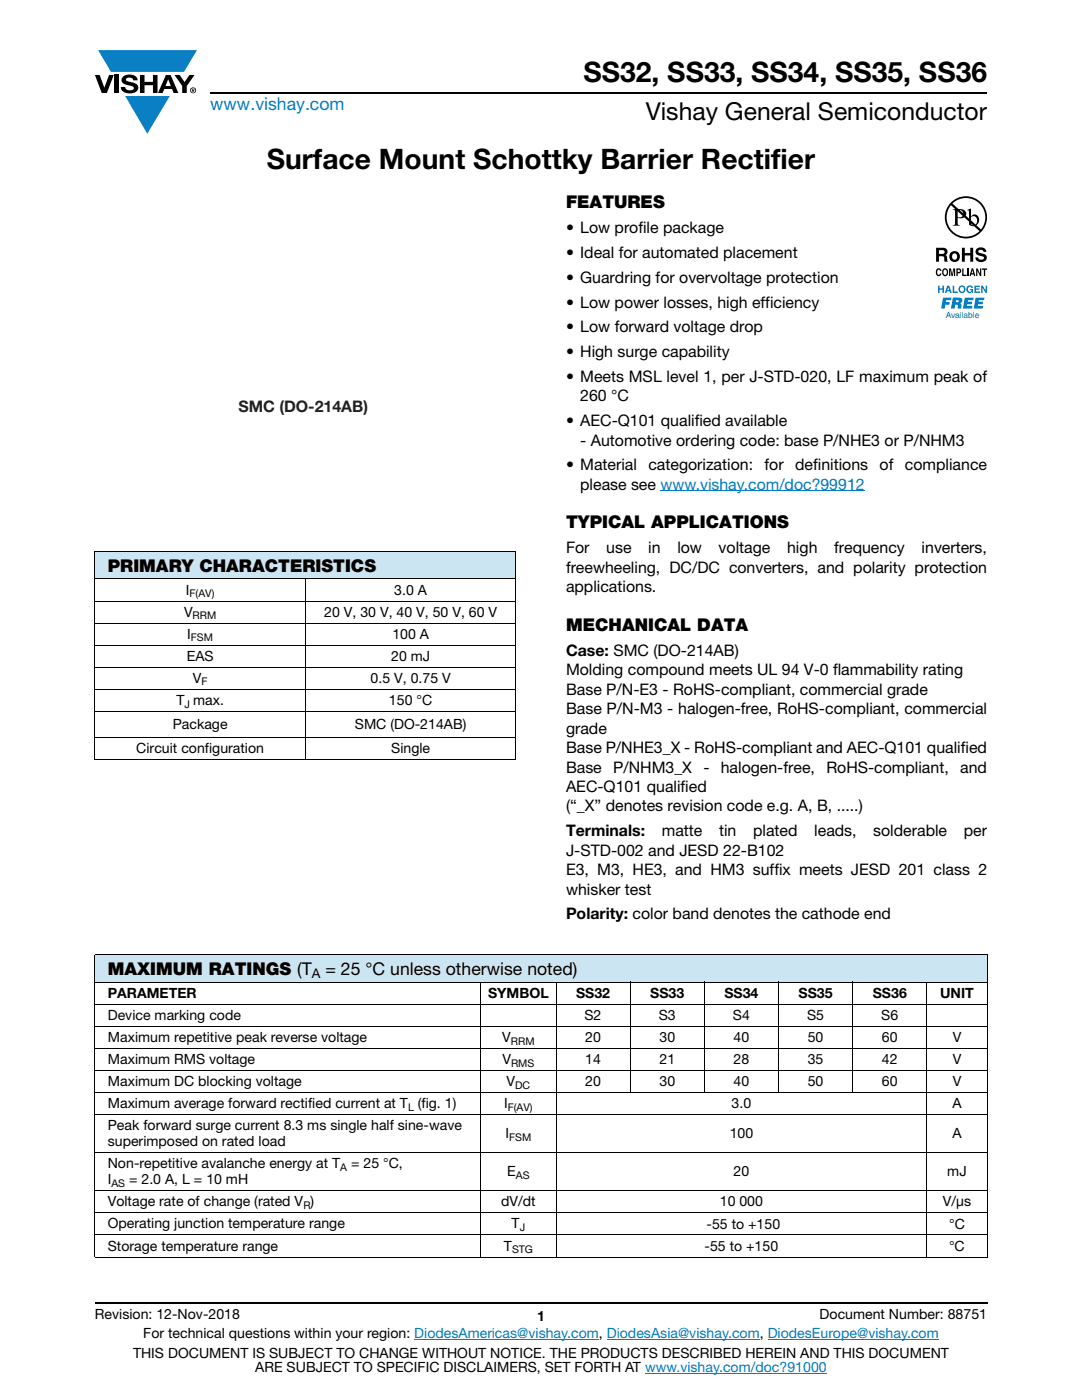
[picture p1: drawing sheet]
<svg xmlns="http://www.w3.org/2000/svg" width="216mm" height="279mm" viewBox="0 0 216 279" stroke-linecap="round" stroke-linejoin="round" font-family="sans-serif">
<defs><g id="words">
<g font-size="5.6">
<text x="116.4" y="16.4">SS32, SS33, SS34, SS35, SS36</text>
<text x="53.3" y="33.8">Surface Mount Schottky Barrier Rectifier</text>
</g>
<text font-size="4.9" x="128.8" y="24">Vishay General Semiconductor</text>
<text font-size="3.5" fill="#007ec4" x="42" y="21.9">www.vishay.com</text>
<g font-size="3.5">
<text x="112.9" y="41.5">FEATURES</text>
<text x="112.9" y="105.4">TYPICAL APPLICATIONS</text>
<text x="21.5" y="114.2">PRIMARY CHARACTERISTICS</text>
<text x="112.9" y="125.8">MECHANICAL DATA</text>
<text x="21.5" y="194.6">MAXIMUM RATINGS (T</text>
<text x="64.9" y="194.6">= 25 °C unless otherwise noted)</text>
</g>
<g font-size="3.2">
<text x="112.9" y="46.6">• Low profile package</text>
<text x="112.9" y="51.5">• Ideal for automated placement</text>
<text x="112.9" y="56.5">• Guardring for overvoltage protection</text>
<text x="112.9" y="61.4">• Low power losses, high efficiency</text>
<text x="112.9" y="66.3">• Low forward voltage drop</text>
<text x="112.9" y="71.3">• High surge capability</text>
<text x="112.9" y="76.2">• Meets MSL level 1, per J-STD-020, LF maximum peak of</text>
<text x="115.8" y="80.1">260 °C</text>
<text x="112.9" y="85">• AEC-Q101 qualified available</text>
<text x="115.8" y="88.9">- Automotive ordering code: base P/NHE3 or P/NHM3</text>
<text x="112.9" y="93.9">• Material</text>
<text x="129.4" y="93.9">categorization:</text>
<text x="152.6" y="93.9">for</text>
<text x="158.7" y="93.9">definitions</text>
<text x="175.5" y="93.9">of</text>
<text x="180.6" y="93.9">compliance</text>
<text x="115.8" y="97.7">please see www.vishay.com/doc?99912</text>
<text x="112.9" y="110.4">For</text>
<text x="121" y="110.4">use</text>
<text x="129.4" y="110.4">in</text>
<text x="135.2" y="110.4">low</text>
<text x="143.4" y="110.4">voltage</text>
<text x="157.1" y="110.4">high</text>
<text x="166.5" y="110.4">frequency</text>
<text x="183.9" y="110.4">inverters,</text>
<text x="112.9" y="114.3">freewheeling, DC/DC converters, and polarity protection</text>
<text x="112.9" y="118.2">applications.</text>
<text x="112.9" y="130.9">Case: SMC (DO-214AB)</text>
<text x="112.9" y="134.8">Molding compound meets UL 94 V-0 flammability rating</text>
<text x="112.9" y="138.7">Base P/N-E3 - RoHS-compliant, commercial grade</text>
<text x="112.9" y="142.5">Base P/N-M3 - halogen-free, RoHS-compliant, commercial</text>
<text x="112.9" y="146.4">grade</text>
<text x="112.9" y="150.3">Base P/NHE3_X - RoHS-compliant and AEC-Q101 qualified</text>
<text x="112.9" y="154.2">Base</text>
<text x="122.4" y="154.2">P/NHM3_X</text>
<text x="140.3" y="154.2">-</text>
<text x="143.8" y="154.2">halogen-free,</text>
<text x="164.9" y="154.2">RoHS-compliant,</text>
<text x="191.6" y="154.2">and</text>
<text x="112.9" y="158.1">AEC-Q101 qualified</text>
<text x="112.9" y="161.9">(“_X” denotes revision code e.g. A, B, .....)</text>
<text x="112.9" y="166.9">Terminals:</text>
<text x="132.1" y="166.9">matte</text>
<text x="143.5" y="166.9">tin</text>
<text x="150.3" y="166.9">plated</text>
<text x="162.5" y="166.9">leads,</text>
<text x="174.3" y="166.9">solderable</text>
<text x="192.3" y="166.9">per</text>
<text x="112.9" y="170.8">J-STD-002 and JESD 22-B102</text>
<text x="112.9" y="174.6">E3, M3, HE3, and HM3 suffix meets JESD 201 class 2</text>
<text x="112.9" y="178.5">whisker test</text>
<text x="112.9" y="183.5">Polarity: color band denotes the cathode end</text>
</g>
<text font-size="3.2" fill="#231f20" x="47.6" y="82.1">SMC (DO-214AB)</text>
<g font-size="2.8">
<text x="37.1" y="118.7">I</text>
<text x="78.7" y="118.7">3.0 A</text>
<text x="36.7" y="123.1">V</text>
<text x="64.7" y="123.1">20 V, 30 V, 40 V, 50 V, 60 V</text>
<text x="37.3" y="131.9">EAS</text>
<text x="37.4" y="127.5">I</text>
<text x="78.1" y="131.9">20 mJ</text>
<text x="78.3" y="127.5">100 A</text>
<text x="38.5" y="136.3">V</text>
<text x="74" y="136.3">0.5 V, 0.75 V</text>
<text x="35.2" y="140.7">T max.</text>
<text x="77.6" y="140.7">150 °C</text>
<text x="34.5" y="145.5">Package</text>
<text x="70.8" y="145.5">SMC (DO-214AB)</text>
<text x="27.2" y="150.2">Circuit configuration</text>
<text x="78.1" y="150.2">Single</text>
<text x="21.5" y="199.1">PARAMETER</text>
<text x="21.5" y="203.5">Device marking code</text>
<text x="97.4" y="199.1">SYMBOL</text>
<text x="115" y="199.1">SS32</text>
<text x="116.6" y="203.5">S2</text>
<text x="129.8" y="199.1">SS33</text>
<text x="131.4" y="203.5">S3</text>
<text x="144.5" y="199.1">SS34</text>
<text x="146.2" y="203.5">S4</text>
<text x="159.3" y="199.1">SS35</text>
<text x="161" y="203.5">S5</text>
<text x="174.2" y="199.1">SS36</text>
<text x="175.8" y="203.5">S6</text>
<text x="187.6" y="199.1">UNIT</text>
<text x="21.5" y="208">Maximum repetitive peak reverse voltage</text>
<text x="100.2" y="208">V</text>
<text x="116.8" y="208">20</text>
<text x="131.6" y="208">30</text>
<text x="146.4" y="208">40</text>
<text x="161.2" y="208">50</text>
<text x="176" y="208">60</text>
<text x="190.1" y="208">V</text>
<text x="21.5" y="212.4">Maximum RMS voltage</text>
<text x="100.3" y="212.4">V</text>
<text x="116.8" y="212.4">14</text>
<text x="131.6" y="212.4">21</text>
<text x="146.4" y="212.4">28</text>
<text x="161.2" y="212.4">35</text>
<text x="176" y="212.4">42</text>
<text x="190.1" y="212.4">V</text>
<text x="21.5" y="216.8">Maximum DC blocking voltage</text>
<text x="21.5" y="221.2">Maximum average forward rectified current at T (fig. 1)</text>
<text x="100.6" y="221.2">I</text>
<text x="101.1" y="216.8">V</text>
<text x="116.8" y="216.8">20</text>
<text x="131.6" y="216.8">30</text>
<text x="146" y="221.2">3.0</text>
<text x="146.4" y="216.8">40</text>
<text x="161.2" y="216.8">50</text>
<text x="176" y="216.8">60</text>
<text x="190" y="221.2">A</text>
<text x="190.1" y="216.8">V</text>
<text x="21.5" y="225.6">Peak forward surge current 8.3 ms single half sine-wave</text>
<text x="100.9" y="227.2">I</text>
<text x="145.6" y="227.2">100</text>
<text x="190" y="227.2">A</text>
<text x="21.5" y="233.2">Non-repetitive avalanche energy at T</text>
<text x="21.5" y="228.8">superimposed on rated load</text>
<text x="70" y="233.2">= 25 °C,</text>
<text x="21.5" y="236.3">I</text>
<text x="25.8" y="236.3">= 2.0 A, L = 10 mH</text>
<text x="101.2" y="234.8">E</text>
<text x="146.4" y="234.8">20</text>
<text x="189" y="234.8">mJ</text>
<text x="21.5" y="240.8">Voltage rate of change (rated V )</text>
<text x="21.5" y="245.2">Operating junction temperature range</text>
<text x="100" y="240.8">dV/dt</text>
<text x="102.1" y="245.2">T</text>
<text x="141" y="245.2">-55 to +150</text>
<text x="143.6" y="240.8">10 000</text>
<text x="188.1" y="240.8">V/μs</text>
<text x="189.4" y="245.2">°C</text>
<text x="21.5" y="249.6">Storage temperature range</text>
<text x="100.5" y="249.6">T</text>
<text x="140.6" y="249.6">-55 to +150</text>
<text x="189.4" y="249.6">°C</text>
<text x="18.9" y="263.3">Revision: 12-Nov-2018</text>
<text x="107.2" y="263.6">1</text>
<text x="163.6" y="263.3">Document Number: 88751</text>
<text x="28.6" y="267.1">For technical questions within your region: DiodesAmericas@vishay.com, DiodesAsia@vishay.com, DiodesEurope@vishay.com</text>
<text x="26.5" y="271">THIS DOCUMENT IS SUBJECT TO CHANGE WITHOUT NOTICE. THE PRODUCTS DESCRIBED HEREIN AND THIS DOCUMENT</text>
<text x="50.9" y="273.8">ARE SUBJECT TO SPECIFIC DISCLAIMERS, SET FORTH AT www.vishay.com/doc?91000</text>
</g>
<text font-size="2.6" x="62.3" y="195.3">A</text>
<g font-size="2.1">
<text x="37.8" y="119.2">F(AV)</text>
<text x="38.4" y="123.6">RRM</text>
<text x="38.1" y="128">FSM</text>
<text x="40.2" y="136.8">F</text>
<text x="36.8" y="141.2">J</text>
<text x="101.9" y="208.5">RRM</text>
<text x="102" y="212.9">RMS</text>
<text x="81.4" y="221.7">L</text>
<text x="101.3" y="221.7">F(AV)</text>
<text x="102.8" y="217.3">DC</text>
<text x="101.6" y="227.7">FSM</text>
<text x="67.9" y="233.7">A</text>
<text x="22.2" y="236.9">AS</text>
<text x="102.9" y="235.3">AS</text>
<text x="60.5" y="241.3">R</text>
<text x="103.7" y="245.7">J</text>
<text x="102.2" y="250.1">STG</text>
</g>
<text font-size="1.7" fill="#0060af" x="188.7" y="63.5">Available</text>
</g></defs>
<g fill="#0a7fc3">
<path d="M19.6 10h19.7l-2.6 4.3h-1.1h-13.5z"/>
<path d="M25 19.2h8.9l-4.5 7.5z"/>
</g>
<g fill="#000">
<path d="M18.9 15h1l.9 2.5 1-2.5h.9l-1.4 3.6h-1zM22.9 15h.9v3.6h-.9zM24.6 15.3a2.1 2.1 0 0 1 2.8 .3l.1 .4h-.9a.79 .79 0 0 0-.7-.5 .79 .79 0 0 0-.8 .4l.3 .3 1 .2a1.08 1.08 0 0 1 1.2 1 1.08 1.08 0 0 1-1.1 1.2 1.73 1.73 0 0 1-2.4-1.2h.9a.96 .96 0 0 0 .8 .6 .96 .96 0 0 0 .9-.4 1.31 1.31 0 0 0-1.2-.6 1.03 1.03 0 0 1-1.1-.6 1.03 1.03 0 0 1 .2-1.1zM27.9 15h.9v1.3h1.7v-1.3h.9v3.6h-.9v-1.6h-1.7v1.6h-.9zM34.8 15h1.1l.9 1.4 1-1.4h1l-1.5 2.2v1.4h-.9v-1.4z"/>
<path d="M33.6 15.9l.5 1.3h-1.1zM33.1 15l-1.6 3.6h1l.3-.8h1.5l.3 .8h1l-1.6-3.6z"/>
<path d="M38.4 17.8h.2v.2h-.2zM38.3 17.7v.7h.1v-.3l.4 .3-.2-.3 .2-.2-.1-.2z"/>
<path d="M38.1 18a.46 .46 0 0 1 .9 0 .46 .46 0 0 1-.9 0zM37.9 18a.6 .6 0 0 0 1.2 0 .6 .6 0 0 0-1.2 0z"/>
</g>
<path d="M42 18.6h155M18.9 260h178.1" fill="none" stroke="#000" stroke-width=".36"/>
<path d="M131.8 98h40.8M82.7 267.3h36.8M121.1 267.3h30.5M128.7 274h36.3M153.2 267.3h34.1" fill="none" stroke="#007ec4" stroke-width=".2"/>
<path d="M18.9 110h84.1v5.5h-84.1z" fill="#cce5f3"/>
<g fill="none" stroke="#000" stroke-width=".2">
<path d="M18.9 110h84.1M18.9 115.5h84.1M18.9 120h84.1M18.9 110.1v5.4M18.9 115.6v35.8M60.9 115.5v36.1M103 110.1v5.4M103 115.6v26.3M18.9 124.4h84.1M18.9 128.8h84.1M18.9 133.2h84.1M18.9 137.6h84.1"/>
<path d="M18.9 142h84.1M18.9 147.1h84.1M18.9 151.5h84.1M103 142.1v4.9M103 147.2v4.2"/>
</g>
<g fill="#fff">
<path d="M45.9 51.9h30.1v30.9h-30.1z"/>
<path d="M186.7 39.2h10.3v24.7h-10.3z"/>
</g>
<g fill="#000">
<path d="M186.9 53.7l.4-.2 .3 .1 .2 .5-.6-.2a.66 .66 0 0 0 .1 1l.3-.3h.2a.54 .54 0 0 1-.4 .5 .54 .54 0 0 1-.6-.4zM189.4 53.6h.4l.2 1.2 .2-1.2h.4v1.5h-.3v-1.3l-.2 1.3h-.2l-.3-1.3v1.3h-.2zM192 53.6h.3v1.2h.6v.3h-.9zM191.9 49.4h.6v1.1h1.1v-1.1h.6v2.8h-.6v-1.2h-1.1v1.2h-.6zM193 53.6h.3v1.5h-.3zM195 49.6a1.15 1.15 0 0 1 1.8 .7h-.5l-.1-.2a.68 .68 0 0 0-.9-.1v.4l.2 .1a1.29 1.29 0 0 1 1.4 .9 1.17 1.17 0 0 1-1.1 .9 1.17 1.17 0 0 1-1.2-.9h.6v.2a.67 .67 0 0 0 1.1-.1l-.2-.3-.6-.2a.82 .82 0 0 1-.8-.5 .82 .82 0 0 1 .3-.9zM194.8 53.6h.3l.5 1v-1h.2v1.5h-.3l-.5-1.1v1.1h-.2zM195.9 53.6h1.1v.2h-.4v1.3h-.3v-1.3h-.4z"/>
<path d="M187.4 49.9v.8l.9-.1a.39 .39 0 0 0 0-.6zM186.8 49.4h1.4a.79 .79 0 0 1 .8 .5 .79 .79 0 0 1-.1 .9l-.3 .1a.98 .98 0 0 1 .4 1.2l.1 .1h-.6l-.2-1-.9-.1v1.1h-.6z"/>
<path d="M188.4 53.8a.64 .64 0 0 0 .2 1.1l.1-.1a.64 .64 0 0 0-.1-1zM188.2 53.7l.2-.1a.56 .56 0 0 1 .7 .3 .82 .82 0 0 1-.5 1.2h-.2a.89 .89 0 0 1-.2-1.4z"/>
<path d="M190 40.6a3.9 3.9 0 0 1 5.3-.1 3.9 3.9 0 0 1 .4 5.3zM189.7 41l5.8 5.1a3.9 3.9 0 0 1-5.4 .1 3.9 3.9 0 0 1-.4-5.2zM188.5 43.4a4.2 4.2 0 0 0 8.5 0 4.2 4.2 0 0 0-8.5 0z"/>
<path d="M190.2 50.6a.63 .63 0 0 0-.2 .8 .63 .63 0 0 0 .7 .4 .63 .63 0 0 0 .3-.8 .63 .63 0 0 0-.8-.4zM189.4 51.2a1.1 1.1 0 0 1 2.2 0 1.1 1.1 0 0 1-2.2 0z"/>
<path d="M191.1 42v1.3a.75 .75 0 0 0 1.1-.7 .75 .75 0 0 0-1.1-.6zM190.1 41.7a2.81 2.81 0 0 1 2.5 .4 .97 .97 0 0 1-.1 1.2 .97 .97 0 0 1-1.2 .2h-.2v1v.3l.5 .2h-1.5l.3-.1 .2-.4v-2.3l-.1-.2z"/>
<path d="M191.1 53.8v.5l.4-.1v-.3zM190.8 53.6h.6a.5 .5 0 0 1 .4 .5 .5 .5 0 0 1-.4 .4h-.3v.6h-.3z"/>
<path d="M193.8 43.4v1.3l.1 .2a.72 .72 0 0 0 .8-.1 .72 .72 0 0 0 .3-.8 .72 .72 0 0 0-.4-.8 .72 .72 0 0 0-.8 .2zM193 41.9l.8-.3v1.6a.89 .89 0 0 1 1.1-.4 .89 .89 0 0 1 .5 1.1 1.23 1.23 0 0 1-.7 1.1 1.23 1.23 0 0 1-1.3-.1l-.1-2.7z"/>
<path d="M194 53.9l-.1 .6h.3zM193.9 53.6h.3l.4 1.5h-.3v-.3h-.5l-.1 .3h-.3z"/>
</g>
<g fill="#0060af">
<path d="M187.2 57h.3v.6h.5v-.6h.3v1.4h-.3v-.6h-.5v.6h-.3z"/>
<path d="M190.1 57h.3v1.2h.7v.2h-1z"/>
<path d="M193 57.2a.68 .68 0 0 1 1.2 .3l-.9-.2a.55 .55 0 0 0-.2 .5 .55 .55 0 0 0 .4 .4l.4-.3h-.3v-.2h.6v.8h-.2l-.1-.2a.71 .71 0 0 1-1-.1 .71 .71 0 0 1 .1-1z"/>
<path d="M194.5 57h1v.3h-.8v.3h.8v.2h-.8v.4h.8v.2h-1z"/>
<path d="M195.8 57h.3l.6 1v-1h.3v1.4h-.3l-.6-1v1h-.3z"/>
<path d="M188.2 59.4h1.7l-.1 .5h-1l-.1 .4h.8l-.1 .5h-.8l-.1 .8h-.7z"/>
<path d="M192.5 59.4h1.8l-.1 .5h-1.1v.3h.9l-.1 .5h-.9l-.1 .4h1.1l-.1 .5h-1.8z"/>
<path d="M194.7 59.4h1.7v.5h-1.1v.3h.8v.5h-.9l-.1 .4h1.1l-.1 .5h-1.8z"/>
<path d="M189.2 57.3l-.2 .6h.4zM189 57h.4l.5 1.4h-.3l-.1-.2h-.6l-.1 .2h-.3z"/>
<path d="M191.5 57.8a.47 .47 0 0 0 .9 0 .47 .47 0 0 0-.9 0zM191.2 57.7a.75 .75 0 0 1 1.5 0 .75 .75 0 0 1-1.5 0z"/>
<path d="M190.8 59.9l-.1 .4 .6-.1-.1-.3zM190.1 59.4l1.8 .1a.63 .63 0 0 1-.3 1l.2 .3v.8h-.7v-.6l-.3-.2h-.2l-.1 .8h-.7z"/>
</g>
<path d="M18.9 190.5h178.1v5.5h-178.1z" fill="#cce5f3"/>
<g fill="none" stroke="#000" stroke-width=".2">
<path d="M18.9 190.5h178.1M18.9 196h178.1M18.9 190.6v60.2M95.9 195.9v55.1M111 195.9v55.1M125.8 195.9v22.2M140.5 195.9v22.2M155.3 195.9v22.2M170.2 195.9v22.2M185 195.9v55.1M197 190.6v60.2M18.9 200.4h178.1"/>
<path d="M18.9 204.8h178.1M18.9 209.3h178.1M18.9 213.7h178.1M18.9 218.1h178.1M18.9 222.5h178.1M18.9 230.1h178.1M18.9 237.6h178.1M18.9 242.1h178.1M18.9 246.5h178.1M18.9 250.9h178.1"/>
</g>
<use href="#words"/>
</svg>
